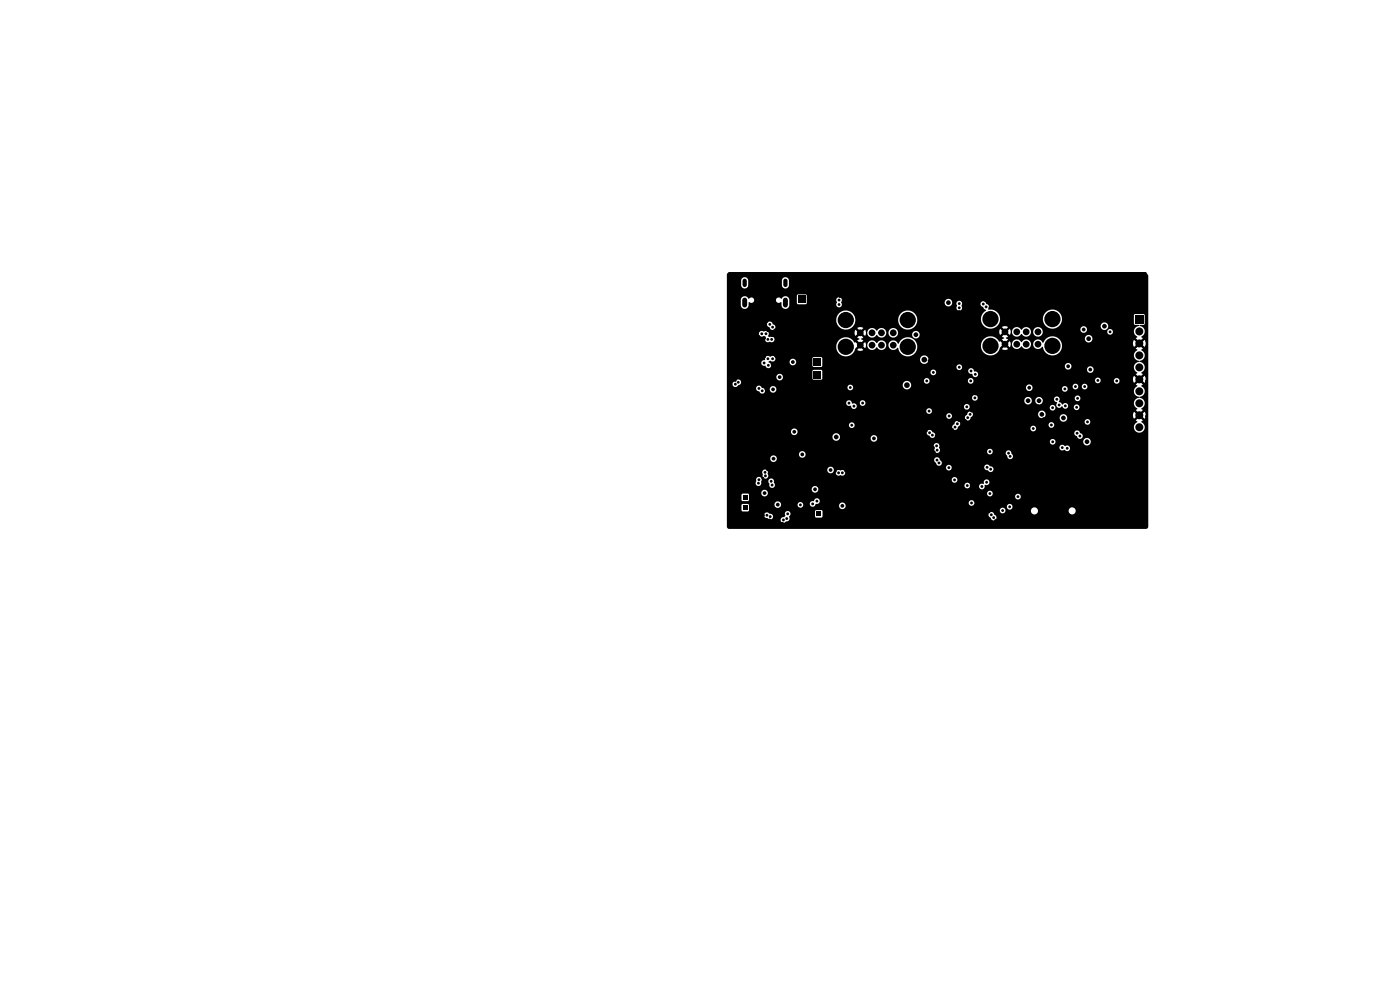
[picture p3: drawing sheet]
<svg xmlns="http://www.w3.org/2000/svg" width="297mm" height="210mm" viewBox="0 0 297 210" stroke-linecap="round" stroke-linejoin="round" font-family="sans-serif">
<g fill="#000">
<path d="M154.2 58.1l.5-.4h88.4l.5 .8v53.2l-.2 .4-88.7 .1-.3-.1-.2-.3v-1.6h11.4a.66 .66 0 0 0 .5 .7 .66 .66 0 0 0 .7-.3 .68 .68 0 0 0 .7-.4 .68 .68 0 0 0-.1-.7 .6 .6 0 0 0 0-1h5.5v1.1l.3 .2h1.2l.1-.7h35.2l.1 .5 .3 .2a.67 .67 0 0 0 .7 .6 .67 .67 0 0 0 .6-.7l-.4-.5a.66 .66 0 0 0-.6-.6 .66 .66 0 0 0-.7 .5h-35.2v-.7l-.2-.2h37.8v.3a.6 .6 0 0 0 .6 .4 .6 .6 0 0 0 .6-.5h5.4v.2a.75 .75 0 0 0 .8 .5 .75 .75 0 0 0 .7-.7h6.5v.2a.75 .75 0 0 0 1.3 .3 .75 .75 0 0 0-.3-1.2 .75 .75 0 0 0-1 .7h-6.5v-.1a.75 .75 0 0 0-.8-.7 .75 .75 0 0 0-.7 .8h-5.4a.61 .61 0 0 0-.5-.7 .61 .61 0 0 0-.7 .5h-38.9l-.3 .3h-5.5a.66 .66 0 0 0-.8 .2 .66 .66 0 0 0 0 .8l-.3 .2a.6 .6 0 0 0-.7 .5h-11.4v-1h7.9l.1 .5 .6 .2a.63 .63 0 0 0 1.1 0 .63 .63 0 0 0-.6-.9l-.1-.1a.61 .61 0 0 0-.7-.2 .61 .61 0 0 0-.4 .5h-7.9v-2h3.1v1.1l.3 .2h1l.3-.1v-1.3h5.4v.2a.7 .7 0 0 0 .8 .4 .7 .7 0 0 0 .6-.7h3.5v.2a.6 .6 0 0 0 .8 .5 .6 .6 0 0 0 .3-.9h1.5v.2a.6 .6 0 0 0 1 .4h5.2v.1a.7 .7 0 0 0 .7 .5 .7 .7 0 0 0 .7-.6h34.2v.2a.61 .61 0 0 0 .9 .4 .61 .61 0 0 0 0-1 .61 .61 0 0 0-.9 .4h-34.2l-.1-.4-.4-.4h26.6v.2a.61 .61 0 0 0 .9 .4 .61 .61 0 0 0 0-1 .61 .61 0 0 0-.9 .4h-26.7a.7 .7 0 0 0-.8 .8h-5.2l.2-.5a.61 .61 0 0 0 .9-.3 .61 .61 0 0 0-.4-.8 .61 .61 0 0 0-.8 .4l-.2 .1a.6 .6 0 0 0-.7 .5l-1.5-.1a.61 .61 0 0 0-.7-.2 .61 .61 0 0 0-.4 .5h-3.5a.7 .7 0 0 0-.8-.7 .7 .7 0 0 0-.6 .8h-5.4l-.2-.2h-1.1l-.3 .3h-3.1v-2.2h3.1v1l.1 .3h1.3l.2-.3v-1.1l-.2-.2h-1.2l-.2 .3h-3.1v-.3h7.3v.1a.7 .7 0 0 0 .8 .5 .7 .7 0 0 0 .6-.7h46.5v.2a.6 .6 0 0 0 .8 .5h5.1v.1a.61 .61 0 0 0 1 .5 .61 .61 0 0 0 0-1.1 .61 .61 0 0 0-1 .5h-5.1a.61 .61 0 0 0 .2-1.1 .61 .61 0 0 0-1 .4l-46.5-.1a.7 .7 0 0 0-.8-.6 .7 .7 0 0 0-.6 .8h-7.3v-.8h18v.1a.7 .7 0 0 0 1.2 .3 .7 .7 0 0 0-.3-1.2 .7 .7 0 0 0-.9 .8h-18v-1.5h6.1v.2a.64 .64 0 0 0 .8 .4 .64 .64 0 0 0 .4-.9l1.5-.1 .2 .6a.61 .61 0 0 0 .4 .9 .61 .61 0 0 0 .8-.6h40.2v.2a.6 .6 0 0 0 .6 .5 .6 .6 0 0 0 .6-.5h1.9v.2a.65 .65 0 0 0 .8 .5 .65 .65 0 0 0 .4-.9 .61 .61 0 0 0 .9-.2 .61 .61 0 0 0-.3-.9 .61 .61 0 0 0-.8 .4v.4l-.1 .1a.6 .6 0 0 0-.9 .4h-1.9a.61 .61 0 0 0-.5-.7 .61 .61 0 0 0-.7 .5h-40.2l-.3-1.2h37.8a.61 .61 0 0 0 .8 .7 .61 .61 0 0 0 .2-1 .61 .61 0 0 0-1 .2v.1h-37.8a.6 .6 0 0 0-.7-.2 .6 .6 0 0 0-.4 .5h-1.4a.61 .61 0 0 0-.6-.8 .61 .61 0 0 0-.6 .8l-.1 .4h-6.1v-2.3h7.5v.3a1.22 1.22 0 0 0 .6 1.1 .71 .71 0 0 0 .6-1.1l-.2-.6h12.8v.1a.7 .7 0 0 0 1.2 .3h.6v.3a.71 .71 0 0 0 1.1 .3 .63 .63 0 0 0 .8-.2 .63 .63 0 0 0-.1-.8 .63 .63 0 0 0-.9 0 .6 .6 0 0 0-.9 .4h-.6l.2-.6-.3-.5h24.1v.2a.6 .6 0 0 0 .7 .5 .6 .6 0 0 0 .5-.7h6.9v.1a.78 .78 0 0 0 .8 .6 .6 .6 0 0 0 .8 .3 .6 .6 0 0 0 .3-.7 .6 .6 0 0 0-.6-.5h-.1a.63 .63 0 0 0-.6-.4 .63 .63 0 0 0-.6 .6l-6.9-.1a.61 .61 0 0 0-.7-.4 .61 .61 0 0 0-.5 .5h-24.2a.7 .7 0 0 0-1 .7l-12.8-.1a.61 .61 0 0 0-1 .4h-7.5v-2.7h9.2v.1a.7 .7 0 0 0 .7 .5 .7 .7 0 0 0 .7-.5h33.4v.3l.3 .3a.66 .66 0 0 0 .6 .7 .66 .66 0 0 0 .7-.5 .66 .66 0 0 0-.4-.8 .61 .61 0 0 0-.6-.5 .61 .61 0 0 0-.6 .5h-33.4a.7 .7 0 0 0-.6-.9 .7 .7 0 0 0-.8 .8h-9.2v-.9h15.3v.1a.7 .7 0 0 0 1.2 .3 .7 .7 0 0 0-.3-1.2 .7 .7 0 0 0-.9 .8h-15.3v-2h43.9l.2 .5a.65 .65 0 0 0 .2 1 .65 .65 0 0 0 .9-.3h10v.2a.6 .6 0 0 0 .5 .5 .6 .6 0 0 0 .6-.3h2.9l.2 .5a.65 .65 0 0 0 .5 .8 .65 .65 0 0 0 .8-.4 .65 .65 0 0 0-.3-.8 .6 .6 0 0 0-.6-.7 .6 .6 0 0 0-.6 .6l-2.8-.1a.61 .61 0 0 0-.4-.8 .61 .61 0 0 0-.8 .5h-10v-.3l-.2-.5h25.5v.1a.8 .8 0 0 0 1.2 .4 .61 .61 0 0 0 .9 .2 .61 .61 0 0 0 .1-.9 .61 .61 0 0 0-.9 0l-.2-.1a.6 .6 0 0 0-.6-.2 .6 .6 0 0 0-.5 .5l-25.5-.1a.61 .61 0 0 0-.4-.8 .61 .61 0 0 0-.7 .5h-43.9v-1.9h22.4v.2a.81 .81 0 0 0 .6 .7 .81 .81 0 0 0 .9-.4h6.6v.1a.7 .7 0 0 0 1 .4h37v.2a.6 .6 0 0 0 .7 .5 .6 .6 0 0 0 .5-.7h5.9v.2a.8 .8 0 0 0 1.2 .6 .8 .8 0 0 0 0-1.4 .8 .8 0 0 0-1.2 .6h-5.9v-.1a.61 .61 0 0 0-.7-.4 .61 .61 0 0 0-.5 .5h-37a.7 .7 0 0 0 0-1.2 .7 .7 0 0 0-1 .7h-6.6l.1-.2a.8 .8 0 0 0-.6-1 .8 .8 0 0 0-1 .7h-22.4v-.9h13.6v.1a.7 .7 0 0 0 .7 .5 .7 .7 0 0 0 .7-.6h27.4l.1 .5 .4 .2a.63 .63 0 0 0 .9 .4 .63 .63 0 0 0 .2-1h29.7l.1 .5 .5 .2a.64 .64 0 0 0 .7 .6 .64 .64 0 0 0 .5-.7 .64 .64 0 0 0-.6-.6 .61 .61 0 0 0-.6-.5 .61 .61 0 0 0-.6 .5h-29.7l-.3-.1a.67 .67 0 0 0-.7-.5 .67 .67 0 0 0-.6 .5h-27.4a.7 .7 0 0 0-.7-.8 .7 .7 0 0 0-.7 .8h-13.6v-1.6h25.9v.3a.6 .6 0 0 0 1.1 .1h20.8v.2a.6 .6 0 0 0 .5 .5 .6 .6 0 0 0 .7-.4h15.4v.2a.61 .61 0 0 0 .9 .4 .61 .61 0 0 0 0-1 .61 .61 0 0 0-.9 .4h-15.4v-.3l.5-.4h18.7a.61 .61 0 0 0 .8 .6 .61 .61 0 0 0 .3-1 .61 .61 0 0 0-1 .2l-.1 .2h-18.7a.64 .64 0 0 0-.6-.8 .64 .64 0 0 0-.7 .7l-.4 .5-20.7-.1a.61 .61 0 0 0-.4-.8 .61 .61 0 0 0-.8 .5h-25.9v-1.9h46.5l.1 .3a.6 .6 0 0 0 .5 .4 .6 .6 0 0 0 .6-.4h2.8v.2a.66 .66 0 0 0 .7 .5 .66 .66 0 0 0 .6-.7l.3-.2 .1-.5h13.8a.8 .8 0 0 0 .4 .8 .8 .8 0 0 0 .8 0h3.4v.1a.8 .8 0 0 0 1.1 .7h4.2v.2a.61 .61 0 0 0 .9 .4 .61 .61 0 0 0 0-1 .61 .61 0 0 0-.9 .4h-4.2h.1a.8 .8 0 0 0 0-1.4 .8 .8 0 0 0-1.2 .6h-3.4l.1-.1a.8 .8 0 0 0-.1-1.3 .8 .8 0 0 0-1.2 .6h-13.8a.66 .66 0 0 0-.7-.5 .66 .66 0 0 0-.6 .7l-.4 .5h-2.8a.61 .61 0 0 0-.4-.8 .61 .61 0 0 0-.8 .5h-46.5v-1.1h42.3v.2a.61 .61 0 0 0 .9 .4 .61 .61 0 0 0 0-1 .61 .61 0 0 0-.9 .4h-42.3v-1.7h25.3v.2a.68 .68 0 0 0 1 .5 .63 .63 0 0 0 .6 .6 .63 .63 0 0 0 .7-.5h22.7v.3a.6 .6 0 0 0 .7 .4 .6 .6 0 0 0 .5-.5h17v.2a.61 .61 0 0 0 .9 .4 .61 .61 0 0 0 0-1 .61 .61 0 0 0-.9 .4h-17a.61 .61 0 0 0-.5-.7 .61 .61 0 0 0-.7 .5h-22.7v-.1a.86 .86 0 0 0-1-.5l-.1-.2h1.7v.2a.61 .61 0 0 0 .9 .4 .61 .61 0 0 0 0-1 .61 .61 0 0 0-.9 .4h-1.7v-.1a.61 .61 0 0 0-.7-.4 .61 .61 0 0 0-.5 .5h-25.3v-1.1h52v.2a.6 .6 0 0 0 .9 .4h10.2v.2a.8 .8 0 0 0 .9 .7 .8 .8 0 0 0 .7-.9h.7v.2a.8 .8 0 0 0 1.1 .7 .8 .8 0 0 0 .4-1.2h2.5l.1 .5 .6 .3a.65 .65 0 0 0 .1 1 .65 .65 0 0 0 .9-.2 .67 .67 0 0 0 .6 .5 .67 .67 0 0 0 .7-.4h1.2v.2a.61 .61 0 0 0 .9 .4 .61 .61 0 0 0 0-1 .61 .61 0 0 0-.9 .4h-1.2v-.1a.65 .65 0 0 0-.5-.7 .65 .65 0 0 0-.7 .3l-.3-.4-.5-.2 .2-.4-.1-.4h3.3v.2a.61 .61 0 0 0 .9 .4 .61 .61 0 0 0 0-1 .61 .61 0 0 0-.9 .4l-3.3-.1a.61 .61 0 0 0-.7-.2 .61 .61 0 0 0-.4 .5h-2.5l-.1-.1a.8 .8 0 0 0-.8-.3 .8 .8 0 0 0-.6 .7h-.7a.8 .8 0 0 0-.8-.7 .8 .8 0 0 0-.8 .7h-10.1a.61 .61 0 0 0-.1-1 .61 .61 0 0 0-.9 .4h-52v-2h6.2l.1 .5 .5 .2a.65 .65 0 0 0 .8 .5 .65 .65 0 0 0 .5-.8h1v.1a.7 .7 0 0 0 1.1 .4 .7 .7 0 0 0 .1-1.1h15.3v.2a.6 .6 0 0 0 1 .3 .6 .6 0 0 0-.3-1h11v.2a.9 .9 0 0 0 .6 .8 .9 .9 0 0 0 1-.3h24.5l.1 .2a.7 .7 0 0 0 .7 .5 .7 .7 0 0 0 .6-.6h6.3v.2a.6 .6 0 0 0 1 .4 .6 .6 0 0 0-.2-1.1h1.4v.2a.61 .61 0 0 0 .7 .5 .61 .61 0 0 0 .6-.7h.7v.2a.61 .61 0 0 0 .9 .4 .61 .61 0 0 0 0-1 .61 .61 0 0 0-.9 .4h-.7l-.1-.1a.61 .61 0 0 0-.6-.4 .61 .61 0 0 0-.6 .5h-1.7l-.3 .1-.2 .4h-6.3a.7 .7 0 0 0-.6-.9 .7 .7 0 0 0-.8 .8h-24.5a.9 .9 0 0 0-.4-1.4 .9 .9 0 0 0-1.2 .7h-11.2l-.4 .2-.1 .3h-15.3a.7 .7 0 0 0-.8-.1 .7 .7 0 0 0-.4 .7h-1l-.7-.5a.6 .6 0 0 0-.6-.4 .6 .6 0 0 0-.6 .5h-6.2v-.9h1.2v.2a.68 .68 0 0 0 .6 .5 .68 .68 0 0 0 .7-.4 .61 .61 0 0 0 .4-1h38.9v.2a.61 .61 0 0 0 .7 .5 .61 .61 0 0 0 .5-.7h8.1v.2a.6 .6 0 0 0 .8 .5 .6 .6 0 0 0 .4-.8h25.8v.2a.6 .6 0 0 0 .6 .5 .6 .6 0 0 0 .6-.6h2.8v.2a.61 .61 0 0 0 .9 .4 .61 .61 0 0 0 0-1 .61 .61 0 0 0-.9 .4l-2.8-.1a.61 .61 0 0 0-.6-.5 .61 .61 0 0 0-.6 .5h-25.8a.61 .61 0 0 0-.6-.4 .61 .61 0 0 0-.6 .5h-8.1v-.1a.61 .61 0 0 0-.7-.4 .61 .61 0 0 0-.5 .5h-38.9a.79 .79 0 0 0-1.2 .2l-.4 .2-.1 .3h-1.2v-1.3h10.5v.1a.7 .7 0 0 0 1.2 .3 .7 .7 0 0 0-.3-1.2 .7 .7 0 0 0-.9 .8h-10.5v-1.4h18.1l.1 1.6 .2 .3 1.7-.1 .2-.2v-1.4h22.9a.61 .61 0 0 0 .8 .7 .61 .61 0 0 0 .3-1h6.9v.2a.73 .73 0 0 0 .9 .5 .63 .63 0 0 0 .7 .7 .63 .63 0 0 0 .5-.8 .63 .63 0 0 0-.9-.4v-.3h24v.1a.7 .7 0 0 0 1.2 .3 .7 .7 0 0 0-.3-1.2 .7 .7 0 0 0-.9 .8h-24a.61 .61 0 0 0-.7-.4 .61 .61 0 0 0-.5 .5l-7-.1a.61 .61 0 0 0-1 .4h-22.9l-.1-.3-.2-.2-1.6 .1-.3 .2h-18.1v-1.8h7.3v.2a.82 .82 0 0 0 .9 .6 .61 .61 0 0 0 1.1 .2 .61 .61 0 0 0-.5-1h4.5v.1a.7 .7 0 0 0 1.2 .3 .7 .7 0 0 0-.3-1.2 .7 .7 0 0 0-.9 .8h-4.5l.3-.4 .2 .1a.6 .6 0 0 0 .7 0 .6 .6 0 0 0 .3-.6h7.8l.1 1.6 .2 .3 30.3-.1v.2a.6 .6 0 0 0 .7 .5 .6 .6 0 0 0 .5-.7h21.8v.1a.7 .7 0 0 0 1.2 .3 .7 .7 0 0 0-.3-1.2 .7 .7 0 0 0-.9 .8l-21.8-.1a.61 .61 0 0 0-.7-.4 .61 .61 0 0 0-.5 .5h-28.6l.2-.2v-1.4h20.7v.2a.9 .9 0 0 0 1.4 .7 .9 .9 0 0 0 0-1.6 .9 .9 0 0 0-1.4 .7h-20.7l-.1-.3-.2-.2-1.6 .1-.3 .2h-7.8v-.1a.79 .79 0 0 0-1.2-.2 .65 .65 0 0 0-.8-.1 .65 .65 0 0 0-.2 .8l-.6 .1-.2 .4h-7.3v-3.5h23.2a2.04 2.04 0 0 0 1.8 2.2 2.04 2.04 0 0 0 2.3-1.7l.5-.6 .4 .4-.5 .6a1.21 1.21 0 0 0 1.3-.1l-.6-.5 .4-.4 .5 .6 .2-.8h.3a1.08 1.08 0 0 0 .8 1.1 1.08 1.08 0 0 0 1.2-.5 1.05 1.05 0 0 0 1.2 .5 1.05 1.05 0 0 0 .8-1.1h.5v.2a1.08 1.08 0 0 0 .8 .9 1.08 1.08 0 0 0 1.2-.5 2.07 2.07 0 0 0 2.3 1.9 2.07 2.07 0 0 0 1.8-2.4h13.5v.3a2.04 2.04 0 0 0 1.9 1.9 2.04 2.04 0 0 0 2.2-1.7l.5-.6 .4 .4-.5 .6a1.21 1.21 0 0 0 1.3-.1l-.6-.5 .4-.4 .5 .6 .2-.8h.3a1.08 1.08 0 0 0 .8 1.1 1.08 1.08 0 0 0 1.2-.5 1.05 1.05 0 0 0 1.2 .5 1.05 1.05 0 0 0 .8-1.1h.5v.2a1.08 1.08 0 0 0 .8 .9 1.08 1.08 0 0 0 1.2-.5 2.07 2.07 0 0 0 2.4 1.9 2.07 2.07 0 0 0 1.6-2.7h15.2l.2 .9 .6-.6 .4 .3-.7 .7 .4 .2a1.27 1.27 0 0 0-.7 1.4 1.27 1.27 0 0 0 1.1 1v.2a1.22 1.22 0 0 0-1.1 1 1.22 1.22 0 0 0 .7 1.3l-.4 .3 .7 .6-.4 .3-.7-.5a1.34 1.34 0 0 0 .1 1.4l.6-.6 .4 .4-.7 .6 .4 .2a1.26 1.26 0 0 0-.7 1.4 1.26 1.26 0 0 0 1.1 1v.2a1.22 1.22 0 0 0-1.1 1 1.22 1.22 0 0 0 .7 1.3l-.4 .3 .7 .6-.4 .4-.7-.6a1.34 1.34 0 0 0 .1 1.5l.6-.7 .4 .4-.7 .6 .4 .3a1.18 1.18 0 0 0-.7 1.5 1.18 1.18 0 0 0 1.6 .6 1.18 1.18 0 0 0 .4-1.7l-.5-.4 .4-.3-.7-.6 .4-.4 .6 .7a1.33 1.33 0 0 0 0-1.6l-.6 .7-.4-.4 .7-.6-.4-.3a1.26 1.26 0 0 0 .7-1.3 1.26 1.26 0 0 0-1.1-1.1v-.1a1.22 1.22 0 0 0 1.1-1 1.22 1.22 0 0 0-.7-1.4l.4-.2-.7-.6 .4-.4 .7 .6a1.34 1.34 0 0 0-.1-1.5l-.6 .6-.4-.3 .7-.6-.4-.3a1.26 1.26 0 0 0 .7-1.4 1.26 1.26 0 0 0-1.1-1v-.1a1.22 1.22 0 0 0 1.1-1.1 1.22 1.22 0 0 0-.7-1.3l.4-.2-.7-.7 .4-.3 .7 .6a1.34 1.34 0 0 0-.1-1.5l-.6 .6-.4-.3 .7-.7-.4-.2a1.26 1.26 0 0 0 .7-1.4 1.26 1.26 0 0 0-1.1-1l.1-.2 1-.1v-1.9l-.2-.3h-1.8l-.3 .3 .1 1.8 .2 .2h.8v.2a1.23 1.23 0 0 0-1 1.1 1.23 1.23 0 0 0 .7 1.3l-.4 .2 .7 .7-.4 .3-.6-.6-.2 .6h-15.2l-.7-.9h5.6v.1a.8 .8 0 0 0 1.3 .6 .8 .8 0 0 0 0-1.3 .8 .8 0 0 0-1.3 .6l-5.7-.1a2.14 2.14 0 0 0-3.1 1 1.08 1.08 0 0 0-1.1-.7 1.08 1.08 0 0 0-1 .9h-.5v-.2a1.09 1.09 0 0 0-1-.7 1.09 1.09 0 0 0-1 .6 1.06 1.06 0 0 0-1.1-.6 1.06 1.06 0 0 0-.9 .9h-.3l-.2-.5-.5 .5-.4-.3 .6-.6-.5-.3 .5-.3-.6-.5 .4-.4 .5 .6 .2-.8h.3v.2a1.08 1.08 0 0 0 .9 .9 1.08 1.08 0 0 0 1.1-.6 1.05 1.05 0 0 0 1.2 .6 1.05 1.05 0 0 0 .8-1.1h.5v.2a1.02 1.02 0 0 0 1.3 .9 1.02 1.02 0 0 0 .6-1.4h8.1v.1a.7 .7 0 0 0 .6 .5 .7 .7 0 0 0 .7-.3h4.4v.2a.61 .61 0 0 0 .9 .4 .61 .61 0 0 0 0-1 .61 .61 0 0 0-.9 .4h-4.4v-.1a.7 .7 0 0 0-.5-1 .7 .7 0 0 0-.8 .8l-8.1-.1a1.02 1.02 0 0 0-1.1-.5 1.02 1.02 0 0 0-.8 .9h-.5v-.2a1.09 1.09 0 0 0-1-.7 1.09 1.09 0 0 0-1 .6 1.06 1.06 0 0 0-1.1-.6 1.06 1.06 0 0 0-.9 .9h-.3l-.2-.6-.5 .6-.4-.4 .6-.5a1.21 1.21 0 0 0-1.4 0l.6 .5-.4 .4-.5-.5a1.21 1.21 0 0 0 0 1.3l.5-.6 .4 .4-.6 .5 .5 .3-.5 .3 .6 .6-.4 .3-.5-.5-.2 .1a2.04 2.04 0 0 0-2.3-1.1 2.04 2.04 0 0 0-1.6 1.8h-13.5a2.08 2.08 0 0 0-1.9-1.7 2.08 2.08 0 0 0-2.1 1.4 1.08 1.08 0 0 0-1.1-.7 1.08 1.08 0 0 0-1 .9h-.5v-.2a1.09 1.09 0 0 0-1-.7 1.09 1.09 0 0 0-1 .6 1.06 1.06 0 0 0-1.1-.6 1.06 1.06 0 0 0-.9 .9h-.3l-.2-.5-.5 .5-.4-.3 .6-.6-.5-.3 .5-.3-.6-.5 .4-.4 .5 .6 .2-.8h.3v.2a1.08 1.08 0 0 0 .9 .9 1.08 1.08 0 0 0 1.1-.6 1.05 1.05 0 0 0 1.2 .6 1.05 1.05 0 0 0 .8-1.1h.5v.2a1.02 1.02 0 0 0 .9 .9 1.02 1.02 0 0 0 1.1-.7h3v.2a.8 .8 0 0 0 1.2 .6 .8 .8 0 0 0 0-1.4 .8 .8 0 0 0-1.2 .6h-3a1.02 1.02 0 0 0-.8-1.3 1.02 1.02 0 0 0-1.2 .9h-.5v-.2a1.09 1.09 0 0 0-1-.7 1.09 1.09 0 0 0-1 .6 1.06 1.06 0 0 0-1.1-.6 1.06 1.06 0 0 0-.9 .9h-.3l-.2-.6-.5 .6-.4-.4 .6-.5a1.21 1.21 0 0 0-1.4 0l.6 .5-.4 .4-.5-.5a1.21 1.21 0 0 0 0 1.3l.5-.6 .4 .4-.6 .5 .5 .3-.5 .3 .6 .6-.4 .3-.5-.5-.2 .1a2.04 2.04 0 0 0-2.3-1.1 2.04 2.04 0 0 0-1.6 1.8h-23.2v-2.7h6.8v.2a.76 .76 0 0 0 1.1 .4l.4 .1a.7 .7 0 0 0-.1 1 .7 .7 0 0 0 1 .1 .63 .63 0 0 0 .8-.2 .63 .63 0 0 0-.1-.8 .63 .63 0 0 0-.9 0l-.3-.2a.68 .68 0 0 0 0-.9 .68 .68 0 0 0-.9-.1 .61 .61 0 0 0-1 .4h-6.8v-2h8.5l.1 .5 .4 .2a.65 .65 0 0 0 .7 .6 .65 .65 0 0 0 .6-.6 .65 .65 0 0 0-.6-.7 .6 .6 0 0 0-.6-.5 .6 .6 0 0 0-.6 .5h-8.5v-.9h23.2v.2a2.03 2.03 0 0 0 2.2 1.9 2.03 2.03 0 0 0 1.9-2.1h9v.2a2.03 2.03 0 0 0 3.1 1.6 2.03 2.03 0 0 0 0-3.4 2.03 2.03 0 0 0-3.1 1.6h-9l-.1-.3a2.03 2.03 0 0 0-2.1-1.6 2.03 2.03 0 0 0-1.9 1.9h-23.2v-3h3v.1a.83 .83 0 0 0 .9 .6 .83 .83 0 0 0 .7-.7v-.7l.4 .1a.58 .58 0 0 0 .8-.6h4.6l.1 .4 .3 .2 .8-.1v.7a.83 .83 0 0 0 .8 .7 .83 .83 0 0 0 .8-.7v-1.4a.88 .88 0 0 0-.8-.6 .88 .88 0 0 0-.8 .6l-.1-.1a.58 .58 0 0 0-.7-.2 .58 .58 0 0 0-.4 .5h-4.6l-.1-.1a.73 .73 0 0 0-1.1-.1 .84 .84 0 0 0-.9-.6 .84 .84 0 0 0-.7 .8v1.2h-3v-2.1h14.8l.1 1.6 .2 .3 1.7-.1 .2-.9h6.2l.1 .4a.68 .68 0 0 0 0 .9 .68 .68 0 0 0 .9 .2 .77 .77 0 0 0 0-1h22v.2a.8 .8 0 0 0 .8 .7 .8 .8 0 0 0 .8-.7h.9l.1 .5a.67 .67 0 0 0 0 .9 .67 .67 0 0 0 1 0 .67 .67 0 0 0 0-.9l.1-.4h3.9l.1 .5 1.1 .9a2.05 2.05 0 0 0-.1 3.6 2.05 2.05 0 0 0 3.1-1.8h9v.2a2.03 2.03 0 0 0 1.4 1.8 2.03 2.03 0 0 0 2.1-.5h8.8v.2a.8 .8 0 0 0 1.2 .6 .8 .8 0 0 0 0-1.4 .8 .8 0 0 0-1.2 .6h-8.8l.1-.1a2.03 2.03 0 0 0-.8-3.2 2.03 2.03 0 0 0-2.8 1.8h-9l-.1-.3a2.16 2.16 0 0 0-2.5-1.7l.1-.1a.68 .68 0 0 0-.5-1.1 .61 .61 0 0 0-.6-.5 .61 .61 0 0 0-.6 .5l-3.9-.1a.61 .61 0 0 0-.6-.5 .61 .61 0 0 0-.6 .5h-.9a.8 .8 0 0 0-.7-.9 .8 .8 0 0 0-.9 .7h-22a.61 .61 0 0 0-.1-1 .61 .61 0 0 0-.9 .5h-6.2l-.1-.9-.2-.3-1.6 .1-.3 .2h-14.8v-2.2h3l.1 .2a.75 .75 0 0 0 .8 .5 .75 .75 0 0 0 .6-.7h7.2v.2a.75 .75 0 0 0 .8 .5 .75 .75 0 0 0 .7-.7l-.1-1.2a.75 .75 0 0 0-.8-.5 .75 .75 0 0 0-.6 .7v1h-7.2v-1.2a.75 .75 0 0 0-.8-.5 .75 .75 0 0 0-.7 .7v1h-3zM169.3 62.8h1.6v1.5h-1.6zM172.6 78.8h1.5v1.5h-1.5zM172.6 76.1h1.5v1.5h-1.5zM240.8 66.9h1.7v1.7h-1.7zM157.6 105h1v1h-1zM157.6 107.2h1v1h-1zM173.2 108.5h1v1h-1z"/>
<circle cx="154.6" cy="59.5" r=".3"/>
<circle cx="154.9" cy="58.3" r=".3"/>
<circle cx="156.3" cy="58.2" r=".3"/>
<circle cx="159.1" cy="58.2" r=".3"/>
<circle cx="160.6" cy="58.2" r=".3"/>
<circle cx="162.1" cy="58.2" r=".3"/>
<circle cx="163.6" cy="58.2" r=".3"/>
<circle cx="165.1" cy="58.2" r=".3"/>
<circle cx="168.1" cy="58.2" r=".3"/>
<circle cx="169.6" cy="58.2" r=".3"/>
<circle cx="171.1" cy="58.2" r=".3"/>
<circle cx="172.6" cy="58.2" r=".3"/>
<circle cx="174.1" cy="58.2" r=".3"/>
<circle cx="175.6" cy="58.2" r=".3"/>
<circle cx="177.1" cy="58.2" r=".3"/>
<circle cx="178.6" cy="58.2" r=".3"/>
<circle cx="180.1" cy="58.2" r=".3"/>
<circle cx="181.6" cy="58.2" r=".3"/>
<circle cx="183.1" cy="58.2" r=".3"/>
<circle cx="184.7" cy="58.2" r=".3"/>
<circle cx="186.2" cy="58.2" r=".3"/>
<circle cx="187.7" cy="58.2" r=".3"/>
<circle cx="189.2" cy="58.2" r=".3"/>
<circle cx="190.7" cy="58.2" r=".3"/>
<circle cx="192.2" cy="58.2" r=".3"/>
<circle cx="193.7" cy="58.2" r=".3"/>
<circle cx="195.2" cy="58.2" r=".3"/>
<circle cx="196.7" cy="58.2" r=".3"/>
<circle cx="198.2" cy="58.2" r=".3"/>
<circle cx="199.7" cy="58.2" r=".3"/>
<circle cx="201.2" cy="58.2" r=".3"/>
<circle cx="202.7" cy="58.2" r=".3"/>
<circle cx="204.3" cy="58.2" r=".3"/>
<circle cx="205.7" cy="58.2" r=".3"/>
<circle cx="207.2" cy="58.2" r=".3"/>
<circle cx="208.7" cy="58.2" r=".3"/>
<circle cx="210.1" cy="58.2" r=".3"/>
<circle cx="211.5" cy="58.2" r=".3"/>
<circle cx="213.1" cy="58.2" r=".3"/>
<circle cx="214.9" cy="58.2" r=".3"/>
<circle cx="216.5" cy="58.2" r=".3"/>
<circle cx="218.4" cy="58.2" r=".3"/>
<circle cx="220" cy="58.2" r=".3"/>
<circle cx="221.4" cy="58.2" r=".3"/>
<circle cx="223" cy="58.2" r=".3"/>
<circle cx="224.6" cy="58.2" r=".3"/>
<circle cx="226.1" cy="58.2" r=".3"/>
<circle cx="227.5" cy="59.5" r=".3"/>
<circle cx="227.5" cy="58.2" r=".3"/>
<circle cx="228.6" cy="59.5" r=".3"/>
<circle cx="229" cy="58.2" r=".3"/>
<circle cx="229.7" cy="59.5" r=".3"/>
<circle cx="230.3" cy="58.2" r=".3"/>
<circle cx="230.9" cy="59.5" r=".3"/>
<circle cx="231.6" cy="58.2" r=".3"/>
<circle cx="232" cy="59.5" r=".3"/>
<circle cx="232.9" cy="58.2" r=".3"/>
<circle cx="233.1" cy="59.5" r=".3"/>
<circle cx="234.1" cy="59.5" r=".3"/>
<circle cx="234.3" cy="58.2" r=".3"/>
<circle cx="235.8" cy="58.2" r=".3"/>
<circle cx="237.1" cy="58.2" r=".3"/>
<circle cx="238.4" cy="58.2" r=".3"/>
<circle cx="239.5" cy="58.2" r=".3"/>
<circle cx="240.9" cy="58.2" r=".3"/>
<circle cx="242.4" cy="58.2" r=".3"/>
<circle cx="243.2" cy="59.2" r=".3"/>
<circle cx="154.6" cy="70.1" r=".3"/>
<circle cx="154.6" cy="67.1" r=".3"/>
<circle cx="154.6" cy="64.1" r=".3"/>
<circle cx="154.6" cy="74.8" r=".3"/>
<circle cx="154.6" cy="62.8" r=".3"/>
<circle cx="154.6" cy="79.2" r=".3"/>
<circle cx="154.6" cy="71.5" r=".3"/>
<circle cx="154.6" cy="65.5" r=".3"/>
<circle cx="154.6" cy="77.8" r=".3"/>
<circle cx="154.6" cy="61.1" r=".3"/>
<circle cx="154.6" cy="76.4" r=".3"/>
<circle cx="154.6" cy="68.7" r=".3"/>
<circle cx="154.6" cy="73" r=".3"/>
<circle cx="156.3" cy="70.3" r=".3"/>
<circle cx="156.4" cy="71.6" r=".5"/>
<circle cx="159.1" cy="65.8" r=".3"/>
<circle cx="160.1" cy="70" r=".3"/>
<circle cx="160.9" cy="76.8" r=".3"/>
<circle cx="161" cy="71.4" r=".3"/>
<circle cx="161.6" cy="70.8" r=".3"/>
<circle cx="162.1" cy="77" r=".3"/>
<circle cx="162.2" cy="71.8" r=".3"/>
<circle cx="162.2" cy="75.7" r=".3"/>
<circle cx="162.5" cy="70.8" r=".3"/>
<circle cx="162.6" cy="68.2" r=".3"/>
<circle cx="162.9" cy="70.1" r=".3"/>
<circle cx="162.9" cy="76.1" r=".3"/>
<circle cx="162.9" cy="72" r=".3"/>
<circle cx="163" cy="77.5" r=".3"/>
<circle cx="163.3" cy="68.8" r=".3"/>
<circle cx="163.7" cy="72" r=".3"/>
<circle cx="163.8" cy="77.3" r=".3"/>
<circle cx="163.8" cy="71.2" r=".3"/>
<circle cx="163.9" cy="69.4" r=".3"/>
<circle cx="163.9" cy="76.1" r=".3"/>
<circle cx="164.4" cy="70" r=".3"/>
<circle cx="164.6" cy="75.6" r=".3"/>
<circle cx="165" cy="69.4" r=".3"/>
<circle cx="165.5" cy="65.8" r=".3"/>
<circle cx="167.4" cy="78.9" r=".4"/>
<circle cx="168.2" cy="67.9" r=".3"/>
<circle cx="168.2" cy="68.8" r=".3"/>
<circle cx="168.2" cy="76.8" r=".4"/>
<circle cx="168.2" cy="69.7" r=".3"/>
<circle cx="169.5" cy="67.1" r=".3"/>
<circle cx="169.6" cy="70.7" r=".3"/>
<circle cx="170.5" cy="67.1" r=".3"/>
<circle cx="170.5" cy="70.7" r=".3"/>
<circle cx="171.7" cy="67.6" r=".3"/>
<circle cx="171.7" cy="68.5" r=".3"/>
<circle cx="171.8" cy="69.3" r=".3"/>
<circle cx="173.5" cy="73" r=".3"/>
<circle cx="174.7" cy="68.2" r=".3"/>
<circle cx="175.3" cy="75.4" r=".5"/>
<circle cx="177.9" cy="79.5" r=".5"/>
<circle cx="178" cy="65.6" r=".3"/>
<circle cx="178" cy="64.6" r=".3"/>
<circle cx="178" cy="63.6" r=".3"/>
<circle cx="178.2" cy="62.9" r=".3"/>
<circle cx="179.4" cy="73.6" r="1.72"/>
<circle cx="179.4" cy="67.9" r="1.72"/>
<circle cx="181.1" cy="79.9" r=".3"/>
<circle cx="182.3" cy="79.9" r=".3"/>
<circle cx="182.5" cy="70.6" r=".72"/>
<circle cx="182.5" cy="73.2" r=".72"/>
<circle cx="185" cy="73.2" r=".72"/>
<circle cx="185" cy="70.6" r=".72"/>
<circle cx="185.1" cy="79.3" r=".4"/>
<circle cx="187" cy="73.2" r=".72"/>
<circle cx="187" cy="70.6" r=".72"/>
<circle cx="189.5" cy="70.6" r=".72"/>
<circle cx="189.5" cy="73.2" r=".72"/>
<circle cx="192.6" cy="73.6" r="1.73"/>
<circle cx="192.6" cy="67.9" r="1.73"/>
<circle cx="194" cy="79.4" r=".3"/>
<circle cx="194.3" cy="71" r=".5"/>
<circle cx="196.1" cy="76.3" r=".6"/>
<circle cx="197.1" cy="76.5" r=".3"/>
<circle cx="198" cy="79" r=".3"/>
<circle cx="198.2" cy="73.3" r=".3"/>
<circle cx="198.2" cy="76.4" r=".3"/>
<circle cx="198.3" cy="64.9" r=".5"/>
<circle cx="199.1" cy="73.3" r=".3"/>
<circle cx="200.1" cy="70.6" r=".3"/>
<circle cx="200.1" cy="72.4" r=".3"/>
<circle cx="200.1" cy="71.5" r=".3"/>
<circle cx="200.4" cy="76.4" r=".3"/>
<circle cx="201.2" cy="64.2" r=".5"/>
<circle cx="201.3" cy="60.1" r=".3"/>
<circle cx="201.6" cy="76.4" r=".3"/>
<circle cx="202.3" cy="70.6" r=".3"/>
<circle cx="202.7" cy="76.4" r=".3"/>
<circle cx="202.8" cy="62.5" r=".3"/>
<circle cx="203.2" cy="63.5" r=".3"/>
<circle cx="203.5" cy="65.3" r=".3"/>
<circle cx="203.5" cy="64.4" r=".3"/>
<circle cx="203.5" cy="66.1" r=".3"/>
<circle cx="203.5" cy="77.9" r=".3"/>
<circle cx="204" cy="66.9" r=".5"/>
<circle cx="204.2" cy="76.4" r=".3"/>
<circle cx="206" cy="78.7" r=".3"/>
<circle cx="206.7" cy="69.1" r=".3"/>
<circle cx="206.7" cy="70.5" r=".3"/>
<circle cx="206.7" cy="69.8" r=".3"/>
<circle cx="206.9" cy="79.4" r=".3"/>
<circle cx="207.7" cy="63.2" r=".5"/>
<circle cx="208.6" cy="64.5" r=".3"/>
<circle cx="209.1" cy="63.8" r=".3"/>
<circle cx="209.2" cy="65.1" r=".3"/>
<circle cx="209.6" cy="79.4" r=".3"/>
<circle cx="210" cy="65.3" r=".3"/>
<circle cx="210.1" cy="67.7" r="1.72"/>
<circle cx="210.1" cy="73.4" r="1.72"/>
<circle cx="213.2" cy="70.4" r=".72"/>
<circle cx="213.2" cy="73" r=".72"/>
<circle cx="215.7" cy="70.4" r=".72"/>
<circle cx="215.7" cy="73" r=".72"/>
<circle cx="217.7" cy="70.4" r=".72"/>
<circle cx="217.7" cy="73" r=".72"/>
<circle cx="220.1" cy="79.2" r=".3"/>
<circle cx="220.2" cy="70.4" r=".72"/>
<circle cx="220.2" cy="73" r=".72"/>
<circle cx="223.3" cy="67.7" r="1.72"/>
<circle cx="223.3" cy="73.4" r="1.73"/>
<circle cx="226.6" cy="77.7" r=".4"/>
<circle cx="227.1" cy="60.9" r=".3"/>
<circle cx="227.2" cy="62.4" r=".3"/>
<circle cx="227.2" cy="63.4" r=".3"/>
<circle cx="228.1" cy="74.6" r=".4"/>
<circle cx="228.5" cy="63.9" r=".3"/>
<circle cx="229.8" cy="63.9" r=".3"/>
<circle cx="229.9" cy="69.9" r=".4"/>
<circle cx="229.9" cy="75.8" r=".3"/>
<circle cx="230.9" cy="75.8" r=".3"/>
<circle cx="230.9" cy="71.9" r=".5"/>
<circle cx="231.2" cy="63.9" r=".3"/>
<circle cx="231.3" cy="78.4" r=".4"/>
<circle cx="232.4" cy="63.9" r=".3"/>
<circle cx="232.6" cy="71.4" r=".3"/>
<circle cx="232.7" cy="74.6" r=".4"/>
<circle cx="233.6" cy="63.9" r=".3"/>
<circle cx="233.9" cy="79.7" r=".3"/>
<circle cx="234" cy="76.8" r=".3"/>
<circle cx="234.3" cy="69.2" r=".5"/>
<circle cx="234.5" cy="63.1" r=".3"/>
<circle cx="234.6" cy="60.9" r=".3"/>
<circle cx="234.6" cy="62.1" r=".3"/>
<circle cx="235.5" cy="70.4" r=".3"/>
<circle cx="236.1" cy="73.9" r=".3"/>
<circle cx="241.7" cy="75.4" r=".85"/>
<circle cx="241.7" cy="72.8" r=".85"/>
<circle cx="241.7" cy="77.9" r=".85"/>
<circle cx="241.7" cy="70.3" r=".85"/>
<circle cx="243.2" cy="75.1" r=".3"/>
<circle cx="243.2" cy="67.6" r=".3"/>
<circle cx="243.2" cy="73.6" r=".3"/>
<circle cx="243.2" cy="76.3" r=".3"/>
<circle cx="243.2" cy="61.6" r=".3"/>
<circle cx="243.2" cy="79.3" r=".3"/>
<circle cx="243.2" cy="64.9" r=".3"/>
<circle cx="243.2" cy="72.2" r=".3"/>
<circle cx="243.2" cy="69.2" r=".3"/>
<circle cx="243.2" cy="66.2" r=".3"/>
<circle cx="243.2" cy="70.8" r=".3"/>
<circle cx="243.2" cy="63.3" r=".3"/>
<circle cx="243.2" cy="77.7" r=".3"/>
<circle cx="243.2" cy="60.3" r=".3"/>
<circle cx="154.6" cy="92.2" r=".3"/>
<circle cx="154.6" cy="89.7" r=".3"/>
<circle cx="154.6" cy="95.8" r=".3"/>
<circle cx="154.6" cy="97.2" r=".3"/>
<circle cx="154.6" cy="85.2" r=".3"/>
<circle cx="154.6" cy="82.2" r=".3"/>
<circle cx="154.6" cy="88.2" r=".3"/>
<circle cx="154.6" cy="83.6" r=".3"/>
<circle cx="154.6" cy="94.2" r=".3"/>
<circle cx="154.6" cy="98.6" r=".3"/>
<circle cx="154.6" cy="91.2" r=".3"/>
<circle cx="154.6" cy="80.7" r=".3"/>
<circle cx="154.6" cy="86.7" r=".3"/>
<circle cx="155.4" cy="92.2" r=".3"/>
<circle cx="155.5" cy="88" r=".3"/>
<circle cx="155.5" cy="90.5" r=".3"/>
<circle cx="155.9" cy="82.4" r=".3"/>
<circle cx="156" cy="80.7" r=".3"/>
<circle cx="156" cy="81.5" r=".3"/>
<circle cx="156.4" cy="97.8" r=".3"/>
<circle cx="156.6" cy="81.1" r=".3"/>
<circle cx="157.2" cy="95.3" r=".3"/>
<circle cx="159.4" cy="99.1" r=".3"/>
<circle cx="160" cy="82.8" r=".3"/>
<circle cx="161" cy="82.4" r=".3"/>
<circle cx="161.4" cy="97.6" r=".3"/>
<circle cx="161.7" cy="82.9" r=".3"/>
<circle cx="162.5" cy="82.6" r=".3"/>
<circle cx="162.8" cy="99.6" r=".3"/>
<circle cx="163.2" cy="96.3" r=".3"/>
<circle cx="164" cy="82.6" r=".4"/>
<circle cx="164.1" cy="97.3" r=".4"/>
<circle cx="165.3" cy="87.9" r=".3"/>
<circle cx="165.4" cy="80" r=".4"/>
<circle cx="165.4" cy="88.8" r=".3"/>
<circle cx="165.4" cy="89.5" r=".3"/>
<circle cx="165.4" cy="94.8" r=".3"/>
<circle cx="166.5" cy="90.3" r=".3"/>
<circle cx="166.7" cy="94.8" r=".3"/>
<circle cx="167.1" cy="99.9" r=".3"/>
<circle cx="168" cy="99.9" r=".3"/>
<circle cx="168.5" cy="91.6" r=".4"/>
<circle cx="168.9" cy="99.9" r=".3"/>
<circle cx="169.8" cy="99.9" r=".3"/>
<circle cx="170.2" cy="96.4" r=".4"/>
<circle cx="171.9" cy="95.4" r=".3"/>
<circle cx="175.1" cy="98.1" r=".3"/>
<circle cx="176.2" cy="99.7" r=".4"/>
<circle cx="177.4" cy="96.8" r=".3"/>
<circle cx="177.4" cy="92.7" r=".5"/>
<circle cx="177.6" cy="83.1" r=".3"/>
<circle cx="177.7" cy="81.3" r=".3"/>
<circle cx="177.8" cy="87.7" r=".3"/>
<circle cx="177.9" cy="85.2" r=".3"/>
<circle cx="178.5" cy="93.8" r=".3"/>
<circle cx="179.1" cy="89.8" r=".3"/>
<circle cx="179.3" cy="84.7" r=".3"/>
<circle cx="179.4" cy="99.9" r=".3"/>
<circle cx="179.5" cy="87.6" r=".3"/>
<circle cx="180.1" cy="85.5" r=".3"/>
<circle cx="180.4" cy="82.2" r=".3"/>
<circle cx="180.7" cy="90.2" r=".3"/>
<circle cx="180.7" cy="83.8" r=".3"/>
<circle cx="181.2" cy="86.2" r=".3"/>
<circle cx="181.6" cy="82.2" r=".3"/>
<circle cx="181.6" cy="83.8" r=".3"/>
<circle cx="182.4" cy="83.8" r=".3"/>
<circle cx="183" cy="85.5" r=".3"/>
<circle cx="183.5" cy="87.1" r=".3"/>
<circle cx="183.9" cy="84.8" r=".3"/>
<circle cx="185.4" cy="93" r=".4"/>
<circle cx="185.4" cy="85.5" r=".3"/>
<circle cx="185.4" cy="84.6" r=".3"/>
<circle cx="185.4" cy="83.7" r=".3"/>
<circle cx="185.6" cy="86.4" r=".3"/>
<circle cx="186.7" cy="82.9" r=".3"/>
<circle cx="186.8" cy="86.5" r=".3"/>
<circle cx="187.7" cy="82.9" r=".3"/>
<circle cx="187.7" cy="86.5" r=".3"/>
<circle cx="188.9" cy="84.3" r=".3"/>
<circle cx="188.9" cy="85.2" r=".3"/>
<circle cx="188.9" cy="83.4" r=".3"/>
<circle cx="190.1" cy="87.4" r=".3"/>
<circle cx="192" cy="85.9" r=".3"/>
<circle cx="192.4" cy="81.7" r=".6"/>
<circle cx="194.3" cy="89.4" r=".3"/>
<circle cx="194.8" cy="81.5" r=".3"/>
<circle cx="195.1" cy="85.4" r=".3"/>
<circle cx="195.8" cy="88.1" r=".3"/>
<circle cx="196.5" cy="91.4" r=".3"/>
<circle cx="196.6" cy="80.8" r=".3"/>
<circle cx="197.1" cy="87.2" r=".3"/>
<circle cx="197.2" cy="91.8" r=".3"/>
<circle cx="197.4" cy="90.1" r=".3"/>
<circle cx="197.7" cy="89.2" r=".3"/>
<circle cx="197.8" cy="92.3" r=".3"/>
<circle cx="198" cy="94.9" r=".3"/>
<circle cx="198.2" cy="95.9" r=".3"/>
<circle cx="198.6" cy="92.5" r=".3"/>
<circle cx="198.7" cy="94.6" r=".3"/>
<circle cx="198.8" cy="97.6" r=".3"/>
<circle cx="198.8" cy="95.5" r=".3"/>
<circle cx="199.2" cy="98.2" r=".3"/>
<circle cx="199.3" cy="84.3" r=".3"/>
<circle cx="199.3" cy="83.3" r=".3"/>
<circle cx="199.3" cy="82.1" r=".3"/>
<circle cx="199.4" cy="96.5" r=".3"/>
<circle cx="200.2" cy="97.9" r=".3"/>
<circle cx="200.5" cy="84.3" r=".3"/>
<circle cx="200.5" cy="83.3" r=".3"/>
<circle cx="200.5" cy="82.1" r=".3"/>
<circle cx="201.2" cy="91" r=".3"/>
<circle cx="201.3" cy="99.2" r=".3"/>
<circle cx="201.3" cy="88.3" r=".3"/>
<circle cx="201.9" cy="84.4" r=".3"/>
<circle cx="201.9" cy="82.2" r=".3"/>
<circle cx="201.9" cy="83.4" r=".3"/>
<circle cx="202.1" cy="91.1" r=".3"/>
<circle cx="202.6" cy="90.6" r=".3"/>
<circle cx="203.1" cy="89.9" r=".3"/>
<circle cx="203.4" cy="89.2" r=".3"/>
<circle cx="204.2" cy="96.2" r=".3"/>
<circle cx="204.8" cy="84.8" r=".3"/>
<circle cx="204.8" cy="89.2" r=".3"/>
<circle cx="205.1" cy="86.3" r=".3"/>
<circle cx="205.3" cy="88.6" r=".3"/>
<circle cx="205.8" cy="87.9" r=".3"/>
<circle cx="205.9" cy="80.8" r=".3"/>
<circle cx="206.1" cy="87.2" r=".3"/>
<circle cx="206.8" cy="84.4" r=".3"/>
<circle cx="206.9" cy="80.9" r=".3"/>
<circle cx="206.9" cy="87" r=".3"/>
<circle cx="206.9" cy="83.5" r=".3"/>
<circle cx="209.4" cy="81.3" r=".3"/>
<circle cx="209.4" cy="98" r=".3"/>
<circle cx="209.4" cy="99.1" r=".3"/>
<circle cx="209.4" cy="82.2" r=".3"/>
<circle cx="209.5" cy="83.1" r=".3"/>
<circle cx="210" cy="95.8" r=".3"/>
<circle cx="210.2" cy="99.5" r=".3"/>
<circle cx="210.7" cy="83.8" r=".3"/>
<circle cx="210.8" cy="80.8" r=".3"/>
<circle cx="211.5" cy="88.7" r=".3"/>
<circle cx="211.7" cy="83.8" r=".3"/>
<circle cx="211.8" cy="80.8" r=".3"/>
<circle cx="212.1" cy="98.7" r=".3"/>
<circle cx="212.4" cy="95.1" r=".3"/>
<circle cx="212.8" cy="83.3" r=".3"/>
<circle cx="212.8" cy="82.3" r=".3"/>
<circle cx="212.8" cy="81.3" r=".3"/>
<circle cx="214" cy="96.1" r=".3"/>
<circle cx="214.3" cy="96.8" r=".3"/>
<circle cx="214.6" cy="89.9" r=".3"/>
<circle cx="214.6" cy="87.7" r=".3"/>
<circle cx="214.6" cy="88.9" r=".3"/>
<circle cx="214.9" cy="85.3" r=".3"/>
<circle cx="215.8" cy="89.9" r=".3"/>
<circle cx="215.8" cy="87.7" r=".3"/>
<circle cx="215.8" cy="88.9" r=".3"/>
<circle cx="218.1" cy="85" r=".5"/>
<circle cx="218.4" cy="82.3" r=".4"/>
<circle cx="219.2" cy="90.9" r=".3"/>
<circle cx="220.2" cy="86.1" r=".3"/>
<circle cx="220.4" cy="85" r=".5"/>
<circle cx="221" cy="87.9" r=".5"/>
<circle cx="221.1" cy="96.1" r=".3"/>
<circle cx="221.4" cy="88.8" r=".3"/>
<circle cx="223.1" cy="90.1" r=".3"/>
<circle cx="223.3" cy="86.5" r=".3"/>
<circle cx="223.3" cy="93.7" r=".3"/>
<circle cx="224.2" cy="84.7" r=".3"/>
<circle cx="224.3" cy="95.3" r=".3"/>
<circle cx="224.7" cy="85.9" r=".3"/>
<circle cx="225.4" cy="95" r=".3"/>
<circle cx="225.6" cy="88.7" r=".5"/>
<circle cx="225.7" cy="83.5" r=".3"/>
<circle cx="225.9" cy="81" r=".3"/>
<circle cx="225.9" cy="82.5" r=".3"/>
<circle cx="226" cy="86.1" r=".3"/>
<circle cx="226.4" cy="95.1" r=".3"/>
<circle cx="227.3" cy="80.3" r=".3"/>
<circle cx="228.1" cy="82" r=".3"/>
<circle cx="228.3" cy="80.3" r=".3"/>
<circle cx="228.4" cy="86.4" r=".3"/>
<circle cx="228.5" cy="91.9" r=".3"/>
<circle cx="228.6" cy="84.5" r=".3"/>
<circle cx="229.1" cy="92.5" r=".3"/>
<circle cx="229.2" cy="80.3" r=".3"/>
<circle cx="230.1" cy="82" r=".3"/>
<circle cx="230.4" cy="81.1" r=".3"/>
<circle cx="230.6" cy="93.7" r=".5"/>
<circle cx="230.7" cy="84.5" r=".3"/>
<circle cx="230.7" cy="89.5" r=".3"/>
<circle cx="232.9" cy="80.7" r=".3"/>
<circle cx="234.1" cy="82.7" r=".3"/>
<circle cx="234.9" cy="94.2" r=".3"/>
<circle cx="234.9" cy="95.1" r=".3"/>
<circle cx="234.9" cy="93.4" r=".3"/>
<circle cx="235.2" cy="86.2" r=".3"/>
<circle cx="235.5" cy="95.8" r=".3"/>
<circle cx="235.8" cy="92.5" r=".3"/>
<circle cx="236.6" cy="95.9" r=".3"/>
<circle cx="236.7" cy="92.5" r=".3"/>
<circle cx="236.9" cy="80.8" r=".3"/>
<circle cx="237.5" cy="95.8" r=".3"/>
<circle cx="237.6" cy="92.5" r=".3"/>
<circle cx="238" cy="93.5" r=".3"/>
<circle cx="238" cy="94.3" r=".3"/>
<circle cx="238" cy="95.1" r=".3"/>
<circle cx="241.7" cy="88.1" r=".85"/>
<circle cx="241.7" cy="83" r=".85"/>
<circle cx="241.7" cy="90.6" r=".85"/>
<circle cx="241.7" cy="85.5" r=".85"/>
<circle cx="241.7" cy="80.5" r=".85"/>
<circle cx="243.2" cy="98.7" r=".3"/>
<circle cx="243.2" cy="82.3" r=".3"/>
<circle cx="243.2" cy="92.7" r=".3"/>
<circle cx="243.2" cy="83.8" r=".3"/>
<circle cx="243.2" cy="95.7" r=".3"/>
<circle cx="243.2" cy="85.3" r=".3"/>
<circle cx="243.2" cy="80.8" r=".3"/>
<circle cx="243.2" cy="88.3" r=".3"/>
<circle cx="243.2" cy="89.9" r=".3"/>
<circle cx="243.2" cy="86.5" r=".3"/>
<circle cx="243.2" cy="91.3" r=".3"/>
<circle cx="243.2" cy="94.2" r=".3"/>
<circle cx="243.2" cy="97.1" r=".3"/>
<circle cx="154.6" cy="109.7" r=".3"/>
<circle cx="154.6" cy="103" r=".3"/>
<circle cx="154.6" cy="107.6" r=".3"/>
<circle cx="154.6" cy="104.6" r=".3"/>
<circle cx="154.6" cy="108.6" r=".3"/>
<circle cx="154.6" cy="101.6" r=".3"/>
<circle cx="154.6" cy="100.1" r=".3"/>
<circle cx="154.6" cy="110.8" r=".3"/>
<circle cx="154.6" cy="106.1" r=".3"/>
<circle cx="155.1" cy="111.6" r=".3"/>
<circle cx="156.9" cy="111.7" r=".3"/>
<circle cx="158" cy="111.7" r=".3"/>
<circle cx="159.5" cy="111.7" r=".3"/>
<circle cx="160.9" cy="102.5" r=".3"/>
<circle cx="160.9" cy="111.7" r=".3"/>
<circle cx="161" cy="101.8" r=".3"/>
<circle cx="161.3" cy="103.4" r=".3"/>
<circle cx="161.8" cy="101.4" r=".3"/>
<circle cx="162" cy="109.3" r=".3"/>
<circle cx="162.2" cy="104.6" r=".4"/>
<circle cx="162.3" cy="100.2" r=".3"/>
<circle cx="162.4" cy="100.9" r=".3"/>
<circle cx="162.5" cy="111.7" r=".3"/>
<circle cx="162.7" cy="109.3" r=".3"/>
<circle cx="163.3" cy="110.3" r=".3"/>
<circle cx="163.4" cy="109.6" r=".3"/>
<circle cx="163.6" cy="102.1" r=".3"/>
<circle cx="163.8" cy="102.9" r=".3"/>
<circle cx="163.9" cy="111.7" r=".3"/>
<circle cx="165" cy="107" r=".4"/>
<circle cx="165.4" cy="108" r=".3"/>
<circle cx="165.5" cy="111.7" r=".3"/>
<circle cx="166" cy="111" r=".3"/>
<circle cx="166.2" cy="110.3" r=".3"/>
<circle cx="166.6" cy="111.7" r=".3"/>
<circle cx="166.6" cy="105.2" r=".3"/>
<circle cx="166.9" cy="110" r=".3"/>
<circle cx="167.1" cy="100.8" r=".3"/>
<circle cx="167.1" cy="101.7" r=".3"/>
<circle cx="167.1" cy="102.6" r=".3"/>
<circle cx="167.1" cy="109" r=".3"/>
<circle cx="167.9" cy="108" r=".3"/>
<circle cx="168" cy="100.8" r=".3"/>
<circle cx="168" cy="101.7" r=".3"/>
<circle cx="168" cy="102.6" r=".3"/>
<circle cx="168.5" cy="111.7" r=".3"/>
<circle cx="168.9" cy="100.8" r=".3"/>
<circle cx="168.9" cy="101.7" r=".3"/>
<circle cx="168.9" cy="102.6" r=".3"/>
<circle cx="169.6" cy="108" r=".3"/>
<circle cx="169.8" cy="100.8" r=".3"/>
<circle cx="169.8" cy="101.7" r=".3"/>
<circle cx="169.8" cy="102.6" r=".3"/>
<circle cx="169.8" cy="107.1" r=".3"/>
<circle cx="169.9" cy="111.7" r=".3"/>
<circle cx="171.6" cy="111.7" r=".3"/>
<circle cx="172.4" cy="106.9" r=".3"/>
<circle cx="172.9" cy="103.8" r=".4"/>
<circle cx="173" cy="111.7" r=".3"/>
<circle cx="173.3" cy="106.3" r=".3"/>
<circle cx="174.6" cy="111.7" r=".3"/>
<circle cx="174.7" cy="105.9" r=".3"/>
<circle cx="175.3" cy="100.8" r=".3"/>
<circle cx="175.3" cy="103.8" r=".3"/>
<circle cx="175.6" cy="102.8" r=".3"/>
<circle cx="176.1" cy="111.7" r=".3"/>
<circle cx="177.2" cy="100" r=".3"/>
<circle cx="177.3" cy="111.7" r=".3"/>
<circle cx="177.9" cy="100.3" r=".3"/>
<circle cx="178.7" cy="100.3" r=".3"/>
<circle cx="178.7" cy="107.3" r=".4"/>
<circle cx="178.8" cy="111.7" r=".3"/>
<circle cx="180.3" cy="111.7" r=".3"/>
<circle cx="181.8" cy="111.7" r=".3"/>
<circle cx="183.3" cy="111.7" r=".3"/>
<circle cx="184.8" cy="111.7" r=".3"/>
<circle cx="186.3" cy="111.7" r=".3"/>
<circle cx="187.8" cy="111.7" r=".3"/>
<circle cx="189.3" cy="111.7" r=".3"/>
<circle cx="190.8" cy="111.7" r=".3"/>
<circle cx="192.3" cy="111.7" r=".3"/>
<circle cx="193.8" cy="111.7" r=".3"/>
<circle cx="195.3" cy="111.7" r=".3"/>
<circle cx="196.8" cy="111.7" r=".3"/>
<circle cx="198.3" cy="111.7" r=".3"/>
<circle cx="199.8" cy="111.7" r=".3"/>
<circle cx="201.3" cy="111.7" r=".3"/>
<circle cx="202.5" cy="101.8" r=".3"/>
<circle cx="202.8" cy="111.7" r=".3"/>
<circle cx="204.4" cy="111.7" r=".3"/>
<circle cx="205.2" cy="103" r=".3"/>
<circle cx="205.4" cy="106" r=".3"/>
<circle cx="205.8" cy="111.7" r=".3"/>
<circle cx="206" cy="103.1" r=".3"/>
<circle cx="206.1" cy="106.7" r=".3"/>
<circle cx="207.3" cy="111.7" r=".3"/>
<circle cx="208.3" cy="103.2" r=".3"/>
<circle cx="208.8" cy="111.7" r=".3"/>
<circle cx="209.3" cy="102.3" r=".3"/>
<circle cx="209.8" cy="108.6" r=".3"/>
<circle cx="210" cy="104.7" r=".3"/>
<circle cx="210.3" cy="109.2" r=".3"/>
<circle cx="210.8" cy="109.8" r=".3"/>
<circle cx="211.2" cy="110.4" r=".3"/>
<circle cx="212.3" cy="101.6" r=".3"/>
<circle cx="212.4" cy="100.6" r=".3"/>
<circle cx="212.7" cy="108.3" r=".3"/>
<circle cx="213.2" cy="111.7" r=".3"/>
<circle cx="214.2" cy="107.5" r=".3"/>
<circle cx="215" cy="111.7" r=".3"/>
<circle cx="216" cy="105.4" r=".3"/>
<circle cx="218.5" cy="111.7" r=".3"/>
<circle cx="220.1" cy="111.7" r=".3"/>
<circle cx="221.5" cy="111.7" r=".3"/>
<circle cx="223.1" cy="111.7" r=".3"/>
<circle cx="224.7" cy="111.7" r=".3"/>
<circle cx="226.1" cy="111.7" r=".3"/>
<circle cx="227.7" cy="111.7" r=".3"/>
<circle cx="232.6" cy="111.7" r=".3"/>
<circle cx="234" cy="111.7" r=".3"/>
<circle cx="235.6" cy="111.7" r=".3"/>
<circle cx="237.3" cy="111.7" r=".3"/>
<circle cx="239" cy="111.7" r=".3"/>
<circle cx="240.6" cy="111.7" r=".3"/>
<circle cx="242.1" cy="111.7" r=".3"/>
<circle cx="243.1" cy="107.6" r=".3"/>
<circle cx="243.2" cy="101.7" r=".3"/>
<circle cx="243.2" cy="110.2" r=".3"/>
<circle cx="243.2" cy="104.7" r=".3"/>
<circle cx="243.2" cy="100.2" r=".3"/>
<circle cx="243.2" cy="103.2" r=".3"/>
<circle cx="243.2" cy="109.1" r=".3"/>
<circle cx="243.2" cy="111.1" r=".3"/>
<circle cx="243.2" cy="106.1" r=".3"/>
</g>
<path d="M158 63.7v1M166.6 63.7v1" fill="none" stroke="#000" stroke-width="1.1"/>
<path d="M158 59.6v.9M166.6 59.6v.9" fill="none" stroke="#000" stroke-width=".9"/>
</svg>
